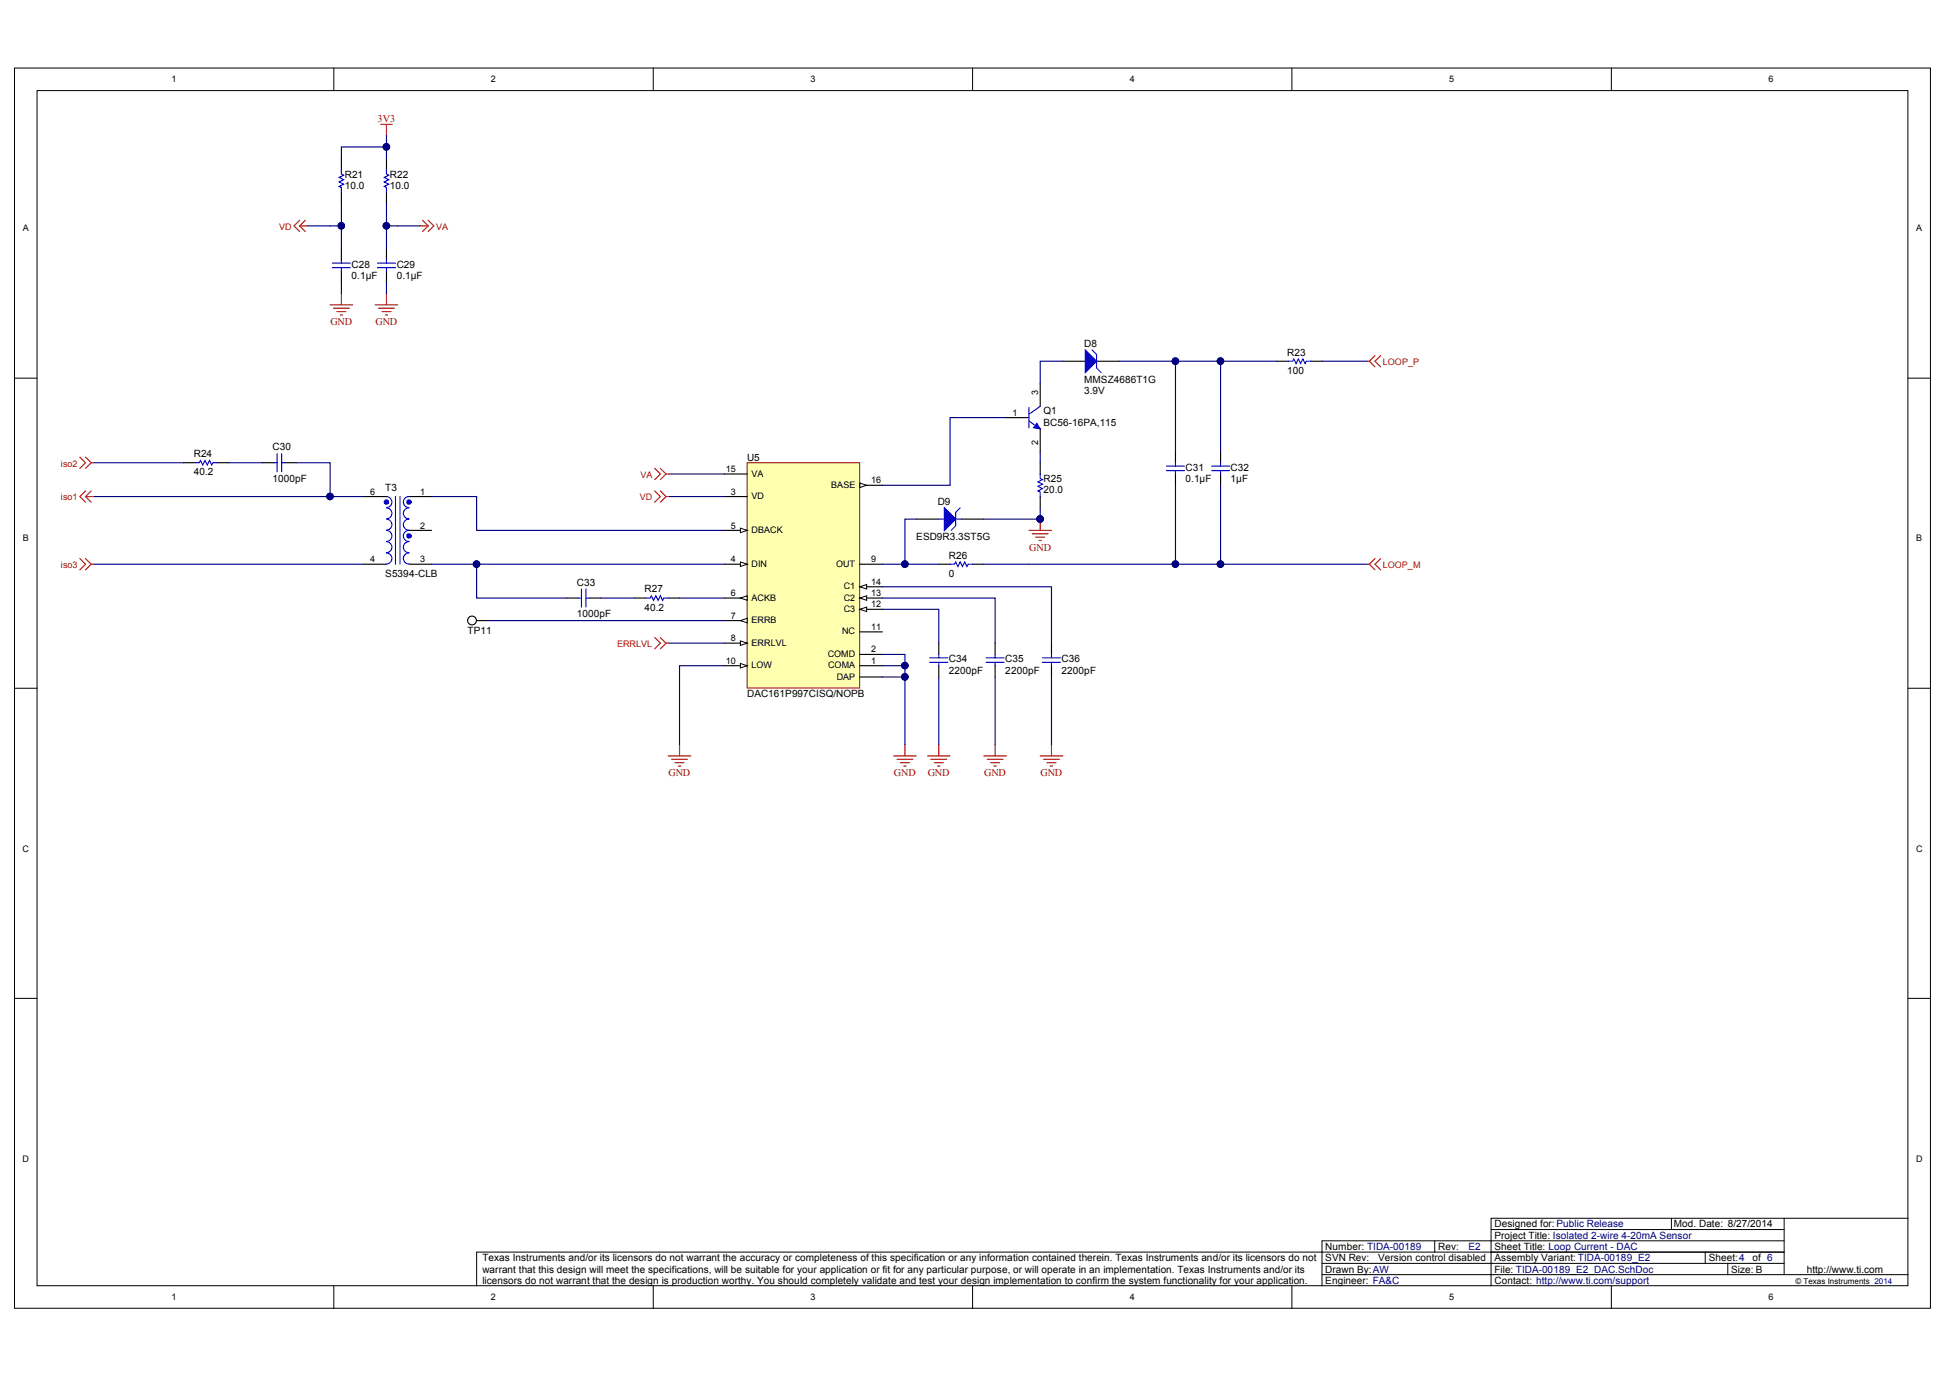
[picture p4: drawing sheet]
<svg xmlns="http://www.w3.org/2000/svg" width="420mm" height="297mm" viewBox="0 0 420 297" stroke-linecap="round" stroke-linejoin="round" font-family="sans-serif">
<defs><g id="words">
<g font-size="2.2" fill="#800000">
<text x="81.4" y="26.4">3V3</text>
<text x="71.2" y="70.1">GND</text>
<text x="81" y="70.1">GND</text>
<text x="221.9" y="118.7">GND</text>
<text x="144.1" y="167.3">GND</text>
<text x="192.7" y="167.3">GND</text>
<text x="200" y="167.3">GND</text>
<text x="212.2" y="167.3">GND</text>
<text x="224.3" y="167.3">GND</text>
</g>
<g font-size="2.2">
<text x="74.3" y="40.7">10.0</text>
<text x="74.3" y="38.3">R21</text>
<text x="84.1" y="40.7">10.0</text>
<text x="84.1" y="38.3">R22</text>
<text x="75.8" y="57.7">C28</text>
<text x="85.5" y="57.7">C29</text>
<text x="75.8" y="60.1">0.1µF</text>
<text x="85.5" y="60.1">0.1µF</text>
<text x="233.8" y="74.7">D8</text>
<text x="277.5" y="76.7">R23</text>
<text x="233.8" y="82.5">MMSZ4686T1G</text>
<text x="277.5" y="80.6">100</text>
<text x="225" y="89.3">Q1</text>
<text x="233.8" y="85">3.9V</text>
<text x="225" y="91.8">BC56-16PA,115</text>
<text x="41.8" y="98.6">R24</text>
<text x="58.8" y="97.1">C30</text>
<text x="161.1" y="99.3">U5</text>
<text x="255.6" y="101.5">C31</text>
<text x="265.3" y="101.5">C32</text>
<text x="41.8" y="102.4">40.2</text>
<text x="58.8" y="103.9">1000pF</text>
<text x="83.1" y="105.8">T3</text>
<text x="225" y="106.3">20.0</text>
<text x="225" y="103.9">R25</text>
<text x="255.6" y="103.9">0.1µF</text>
<text x="265.3" y="103.9">1µF</text>
<text x="202.2" y="108.8">D9</text>
<text x="197.6" y="116.3">ESD9R3.3ST5G</text>
<text x="83.1" y="124.3">S5394-CLB</text>
<text x="204.6" y="124.3">0</text>
<text x="204.6" y="120.4">R26</text>
<text x="124.4" y="126.3">C33</text>
<text x="139" y="131.6">40.2</text>
<text x="139" y="127.7">R27</text>
<text x="100.8" y="136.7">TP11</text>
<text x="124.4" y="133.1">1000pF</text>
<text x="204.6" y="142.8">C34</text>
<text x="216.8" y="142.8">C35</text>
<text x="228.9" y="142.8">C36</text>
<text x="204.6" y="145.2">2200pF</text>
<text x="216.8" y="145.2">2200pF</text>
<text x="228.9" y="145.2">2200pF</text>
<text x="161.1" y="150.3">DAC161P997CISQ/NOPB</text>
<text x="285.8" y="269.5">Number: TIDA-00189</text>
<text x="310.1" y="269.5">Rev:</text>
<text x="322.2" y="269.5">Sheet Title: Loop Current - DAC</text>
<text x="322.2" y="267">Project Title: Isolated 2-wire 4-20mA Sensor</text>
<text x="322.2" y="264.6">Designed for: Public Release</text>
<text x="360.9" y="264.6">Mod. Date: 8/27/2014</text>
<text x="104" y="271.9">Texas Instruments and/or its licensors do not warrant the accuracy or completeness of this specification or any information contained therein. Texas Instruments and/or its licensors do not</text>
<text x="104" y="274.3">warrant that this design will meet the specifications, will be suitable for your application or fit for any particular purpose, or will operate in an implementation. Texas Instruments and/or its</text>
<text x="285.8" y="274.3">Drawn By:AW</text>
<text x="285.8" y="271.9">SVN Rev:</text>
<text x="297.2" y="271.9">Version control disabled</text>
<text x="322.2" y="274.3">File: TIDA-00189_E2_DAC.SchDoc</text>
<text x="322.2" y="271.9">Assembly Variant: TIDA-00189_E2</text>
<text x="368.4" y="271.9">Sheet:4</text>
<text x="373.3" y="274.3">Size: B</text>
<text x="377.9" y="271.9">of 6</text>
<text x="389.6" y="274.3">http://www.ti.com</text>
<text x="104" y="276.7">licensors do not warrant that the design is production worthy. You should completely validate and test your design implementation to confirm the system functionality for your application.</text>
<text x="285.8" y="276.7">Engineer: FA&amp;C</text>
<text x="322.2" y="276.7">Contact: http://www.ti.com/support</text>
</g>
<text font-size="2.2" fill="#000080" x="316.6" y="269.5">E2</text>
<g font-size="1.9">
<text x="37" y="17.8">1</text>
<text x="105.9" y="17.8">2</text>
<text x="174.7" y="17.8">3</text>
<text x="243.6" y="17.8">4</text>
<text x="312.4" y="17.8">5</text>
<text x="381.3" y="17.8">6</text>
<text x="4.9" y="49.9">A</text>
<text x="413.2" y="49.9">A</text>
<text x="218.3" y="89.6">1</text>
<text x="223.9" y="85.2" transform="rotate(-90 223.9 85.2)">3</text>
<text x="223.9" y="96" transform="rotate(-90 223.9 96)">2</text>
<text x="156.5" y="101.7">15</text>
<text x="79.8" y="106.6">6</text>
<text x="90.6" y="106.6">1</text>
<text x="157.6" y="106.6">3</text>
<text x="162.1" y="107.6">VD</text>
<text x="162.1" y="102.7">VA</text>
<text x="179.2" y="105.2">BASE</text>
<text x="187.8" y="104.2">16</text>
<text x="90.6" y="113.9">2</text>
<text x="157.6" y="113.9">5</text>
<text x="4.9" y="116.7">B</text>
<text x="162.1" y="114.9">DBACK</text>
<text x="413.2" y="116.7">B</text>
<text x="79.8" y="121.2">4</text>
<text x="90.6" y="121.2">3</text>
<text x="157.6" y="121.2">4</text>
<text x="162.1" y="122.2">DIN</text>
<text x="180.3" y="122.2">OUT</text>
<text x="187.8" y="121.2">9</text>
<text x="157.6" y="128.5">6</text>
<text x="162.1" y="129.5">ACKB</text>
<text x="181.9" y="131.9">C3</text>
<text x="181.9" y="129.5">C2</text>
<text x="181.9" y="127">C1</text>
<text x="187.8" y="130.9">12</text>
<text x="187.8" y="128.5">13</text>
<text x="187.8" y="126.1">14</text>
<text x="157.6" y="133.4">7</text>
<text x="162.1" y="134.3">ERRB</text>
<text x="181.6" y="136.8">NC</text>
<text x="187.8" y="135.8">11</text>
<text x="156.5" y="143.1">10</text>
<text x="157.6" y="138.2">8</text>
<text x="162.1" y="139.2">ERRLVL</text>
<text x="178.5" y="141.6">COMD</text>
<text x="187.8" y="143.1">1</text>
<text x="187.8" y="140.7">2</text>
<text x="162.1" y="144.1">LOW</text>
<text x="178.5" y="144.1">COMA</text>
<text x="180.4" y="146.5">DAP</text>
<text x="4.9" y="183.6">C</text>
<text x="413.1" y="183.6">C</text>
<text x="4.9" y="250.4">D</text>
<text x="413.1" y="250.4">D</text>
<text x="37" y="280.3">1</text>
<text x="105.9" y="280.3">2</text>
<text x="174.7" y="280.3">3</text>
<text x="243.6" y="280.3">4</text>
<text x="312.4" y="280.3">5</text>
<text x="381.3" y="280.3">6</text>
</g>
<g font-size="1.9" fill="#f00">
<text x="60.2" y="49.5">VD</text>
<text x="94" y="49.5">VA</text>
<text x="298.2" y="78.7">LOOP_P</text>
<text x="13.1" y="100.6">iso2</text>
<text x="13.1" y="107.8">iso1</text>
<text x="138" y="107.8">VD</text>
<text x="138.1" y="103">VA</text>
<text x="13.1" y="122.4">iso3</text>
<text x="298.2" y="122.4">LOOP_M</text>
<text x="133.1" y="139.4">ERRLVL</text>
</g>
<text font-size="1.7" x="387.1" y="276.8">© Texas Instruments 2014</text>
</g></defs>
<g fill="#fff" stroke="#000" stroke-width=".22">
<path d="M3.1 14.7h413.1v267.3h-413.1z"/>
<path d="M8 19.5h403.4v257.6h-403.4z"/>
</g>
<g fill="none" stroke="#000" stroke-width=".22">
<path d="M72 14.7v4.8M140.9 14.7v4.8M209.7 14.7v4.8M278.6 14.7v4.8M347.4 14.7v4.8M3.1 81.5h4.9M411.4 81.5h4.9M3.1 148.4h4.9M411.4 148.4h4.9M3.1 215.2h4.9M411.4 215.2h4.9M72 277.2v4.9"/>
<path d="M140.9 277.2v4.9M209.7 277.2v4.9M278.6 277.2v4.9M285 274.8h126.4M285 272.3h99.7M309.3 267.5v2.4M321.5 265h63.2M347.4 277.2v4.9M360.4 262.6v2.4M367.7 269.9v2.4M372.5 272.3v2.5M384.7 269.9h-281.9v7.3"/>
<path d="M384.7 267.5h-99.7v9.7M384.7 262.6v12.2M411.4 262.6h-89.9v14.6"/>
</g>
<g fill="none" stroke="#000" stroke-width=".24">
<path d="M224.3 99.7v2.5M253.5 97.3v2.4M263.2 97.3v2.4M78.5 107h4.8M88.2 107h4.9M88.2 114.3h4.9M224.3 107v2.5M253.5 102.2v2.4M263.2 102.2v2.4M78.5 121.6h4.8M88.2 121.6h4.9M202.4 138.6v2.5"/>
<path d="M202.4 121.6h2.4M209.7 121.6h2.4M214.6 138.6v2.5M226.7 138.6v2.5M202.4 143.5v2.4M214.6 143.5v2.4M226.7 143.5v2.4"/>
</g>
<g fill="none" stroke="#00f" stroke-width=".24">
<path d="M253.5 99.7v.8M263.2 99.7v.8M83.3 109.5a1.19 1.19 0 0 1 1.2 1.2 1.19 1.19 0 0 1-1.2 1.2M83.3 107a1.19 1.19 0 0 1 1.2 1.2 1.19 1.19 0 0 1-1.2 1.2M83.3 111.9a1.19 1.19 0 0 1 1.2 1.2 1.19 1.19 0 0 1-1.2 1.2M83.3 116.8a1.19 1.19 0 0 1 1.2 1.2 1.19 1.19 0 0 1-1.2 1.1M83.3 114.3a1.19 1.19 0 0 1 1.2 1.2 1.19 1.19 0 0 1-1.2 1.2M83.3 119.2a1.19 1.19 0 0 1 1.2 1.2 1.19 1.19 0 0 1-1.2 1.2M85.3 107v14.6M86.2 107v14.6M88.2 116.8a1.19 1.19 0 0 0-1.2 1.2 1.19 1.19 0 0 0 1.2 1.1M88.2 114.3a1.19 1.19 0 0 0-1.2 1.2 1.19 1.19 0 0 0 1.2 1.2"/>
<path d="M88.2 119.2a1.19 1.19 0 0 0-1.2 1.2 1.19 1.19 0 0 0 1.2 1.2M88.2 109.5a1.19 1.19 0 0 0-1.2 1.2 1.19 1.19 0 0 0 1.2 1.2M88.2 107a1.19 1.19 0 0 0-1.2 1.2 1.19 1.19 0 0 0 1.2 1.2M88.2 111.9a1.19 1.19 0 0 0-1.2 1.2 1.19 1.19 0 0 0 1.2 1.2M224.3 102.2v.9l.5 .3-1 .5 1 .5-1 .4 1 .5-1 .5 .5 .3v.9M251.5 100.5h3.9M251.5 101.4h3.9M253.5 101.4v.8M261.2 100.5h3.9M261.2 101.4h3.9M263.2 101.4v.8M204.8 121.6h1l.3-.5 .4 1 .5-1 .5 1 .5-1 .5 1 .2-.5h1"/>
<path d="M200.5 141.8h3.9M200.5 142.8h3.9M202.4 141.1v.7M202.4 142.8v.7M212.6 141.8h3.9M212.6 142.8h3.9M214.6 141.1v.7M214.6 142.8v.7M224.8 141.8h3.9M224.8 142.8h3.9M226.7 141.1v.7M226.7 142.8v.7"/>
</g>
<path d="M217 90h-12.2v14.6M224.3 97.3v2.4" fill="none" stroke="#000080" stroke-width=".24"/>
<g fill="none" stroke="#800000" stroke-width=".24">
<path d="M221.9 114.3h4.8M222.6 115.1h3.4M223.3 115.8h2M224 116.5h.5M224.3 111.9v2.4M144.1 162.9h4.8M144.8 163.7h3.4M145.5 164.4h2M146.3 165.1h.5M146.5 160.5v2.4M192.7 162.9h4.9M193.4 163.7h3.4"/>
<path d="M194.2 164.4h1.9M194.9 165.1h.5M195.1 160.5v2.4M200 162.9h4.8M200.7 163.7h3.4M201.4 164.4h2M202.2 165.1h.5M202.4 160.5v2.4M212.1 162.9h4.9M212.9 163.7h3.4M213.6 164.4h1.9M214.3 165.1h.5"/>
<path d="M214.6 160.5v2.4M224.3 162.9h4.8M225 163.7h3.4M225.7 164.4h2M226.5 165.1h.5M226.7 160.5v2.4"/>
</g>
<circle cx="224.3" cy="111.9" r=".7" fill="#000080" stroke="#000080" stroke-width=".22"/>
<g fill="none" stroke="#00f" stroke-width=".73">
<circle cx="83.3" cy="108.2" r=".22"/>
<circle cx="88.2" cy="108.2" r=".22"/>
<circle cx="88.2" cy="115.5" r=".22"/>
</g>
<path d="M161.1 99.7h24.3v48.6h-24.3z" fill="#ffffb0" stroke="#800000" stroke-width=".22"/>
<path d="M156.2 107h4.9M156.2 121.6h4.9M185.4 143.5h4.9M185.4 141.1h4.9" fill="none" stroke="#000" stroke-width=".24"/>
<path d="M159.6 121.1l1.5 .5-1.5 .5z" fill="#fff" stroke="#000" stroke-width=".22"/>
<path d="M156.2 114.3h4.9" fill="none" stroke="#000" stroke-width=".24"/>
<path d="M159.6 113.8l1.5 .5-1.5 .5z" fill="#fff" stroke="#000" stroke-width=".22"/>
<path d="M156.2 128.9h4.9" fill="none" stroke="#000" stroke-width=".24"/>
<path d="M159.6 128.9l1.5-.5v1z" fill="#fff" stroke="#000" stroke-width=".22"/>
<path d="M156.2 133.8h4.9" fill="none" stroke="#000" stroke-width=".24"/>
<path d="M159.6 133.8l1.5-.5v1z" fill="#fff" stroke="#000" stroke-width=".22"/>
<path d="M156.2 138.6h4.9" fill="none" stroke="#000" stroke-width=".24"/>
<path d="M159.6 138.2l1.5 .4-1.5 .5z" fill="#fff" stroke="#000" stroke-width=".22"/>
<path d="M185.4 121.6h4.9M156.2 143.5h4.9" fill="none" stroke="#000" stroke-width=".24"/>
<path d="M159.6 143l1.5 .5-1.5 .5z" fill="#fff" stroke="#000" stroke-width=".22"/>
<path d="M185.4 136.2h4.9M185.4 131.3h4.9" fill="none" stroke="#000" stroke-width=".24"/>
<path d="M185.4 131.3l1.5-.4v.9z" fill="#fff" stroke="#000" stroke-width=".22"/>
<path d="M185.4 128.9h4.9" fill="none" stroke="#000" stroke-width=".24"/>
<path d="M185.4 128.9l1.5-.5v1z" fill="#fff" stroke="#000" stroke-width=".22"/>
<path d="M185.4 126.5h4.9" fill="none" stroke="#000" stroke-width=".24"/>
<path d="M185.4 126.5l1.5-.5v1z" fill="#fff" stroke="#000" stroke-width=".22"/>
<path d="M156.2 102.2h4.9M185.4 104.6h4.9" fill="none" stroke="#000" stroke-width=".24"/>
<path d="M185.4 104.1l1.5 .5-1.5 .5z" fill="#fff" stroke="#000" stroke-width=".22"/>
<path d="M229.1 77.9h4.9M236.4 77.9h4.9M56.6 99.7h2.4M61.5 99.7h2.4M122.2 128.9h2.4M127.1 128.9h2.4M185.4 145.9h4.9" fill="none" stroke="#000" stroke-width=".24"/>
<g fill="none" stroke="#000080" stroke-width=".24">
<path d="M229.1 77.9h-4.8v4.8M241.3 77.9h21.9v19.4M253.5 77.9v19.4M20.1 99.7h19.5M49.3 99.7h7.3M63.9 99.7h7.3v7.3h7.3M20.1 107h51.1M93.1 107h9.7v7.3h53.4M144.1 102.2h12.1M144.1 107h12.1M190.3 104.6h14.5M253.5 104.6v17h-41.4"/>
<path d="M263.2 104.6v17h-9.7M20.1 121.6h58.4M93.1 121.6h63.1M102.8 121.6v7.3h19.4M129.5 128.9h7.3M146.5 128.9h9.7M190.3 121.6h12.1M190.3 131.3h12.1v7.3M190.3 128.9h24.3v9.7M190.3 126.5h36.4v12.1M156.2 143.5h-9.7v17M190.3 145.9h4.8v14.6"/>
<path d="M190.3 143.5h4.8v2.4M190.3 141.1h4.8v2.4M202.4 145.9v14.6M214.6 145.9v14.6M226.7 145.9v14.6"/>
</g>
<g fill="#000080" stroke="#000080" stroke-width=".22">
<circle cx="195.1" cy="121.6" r=".7"/>
<circle cx="253.4" cy="121.6" r=".7"/>
<circle cx="263.1" cy="121.6" r=".7"/>
<circle cx="195.1" cy="145.9" r=".7"/>
<circle cx="195.1" cy="143.5" r=".7"/>
<circle cx="253.4" cy="77.8" r=".7"/>
<circle cx="263.1" cy="77.8" r=".7"/>
<circle cx="102.7" cy="121.6" r=".7"/>
<circle cx="71.2" cy="107" r=".7"/>
</g>
<g fill="none" stroke="#f00" stroke-width=".24">
<path d="M17.2 98.5l1.2 1.2-1.2 1.3M18.4 98.5l1.3 1.2M19.7 99.7l-1.3 1.3M19.7 99.7h.4M18.4 107h1.7M18.4 107l1.3 1.3M18.4 105.8l-1.2 1.2 1.2 1.3M19.7 105.8l-1.3 1.2M141.2 101l1.2 1.2-1.2 1.2M141.2 105.8l1.2 1.2-1.2 1.3M142.4 101l1.2 1.2M142.4 105.8l1.2 1.2"/>
<path d="M143.6 102.2l-1.2 1.2M143.6 102.2h.5M143.6 107l-1.2 1.3M143.6 107h.5M17.2 120.4l1.2 1.2-1.2 1.2M18.4 120.4l1.3 1.2M19.7 121.6l-1.3 1.2M19.7 121.6h.4"/>
</g>
<path d="M234 75.4l2.4 2.5-2.4 2.4z" fill="#00f" stroke="#00f" stroke-width=".24"/>
<path d="M235.5 75.4l.9 1v2.9l1 1M59 99.7h.8M59.8 97.8v3.9M60.7 97.8v3.9M60.7 99.7h.8M124.6 128.9h.8M125.4 127v3.9M126.3 127v3.9M126.3 128.9h.8" fill="none" stroke="#00f" stroke-width=".24"/>
<circle cx="101.8" cy="133.8" r=".95" fill="#fff" stroke="#000" stroke-width=".24"/>
<g fill="none" stroke="#000" stroke-width=".24">
<path d="M73.6 34.1v2.4M83.3 34.1v2.4M73.6 41.4v2.4M73.6 53.6v2.4M73.6 58.4v2.5M83.3 41.4v2.4M83.3 53.6v2.4M83.3 58.4v2.5M275.3 77.9h2.5M282.6 77.9h2.4M39.6 99.7h2.4M46.9 99.7h2.4"/>
<path d="M217 90h4.9M224.3 82.7v4.9M224.3 92.5v4.8M197.6 111.9h4.8M207.3 111.9h4.8M102.8 133.8h2.4M136.8 128.9h2.4M144.1 128.9h2.4"/>
</g>
<g fill="none" stroke="#000080" stroke-width=".24">
<path d="M83.3 29.3v4.8M83.3 31.7h-9.7v2.4M66.3 48.7h7.3M73.6 43.8v9.8M83.3 43.8v9.8M83.3 48.7h7.3M73.6 60.9v2.4M83.3 60.9v2.4M263.2 77.9h12.1M285 77.9h9.8M197.6 111.9h-2.5v9.7M224.3 109.5v2.4h-12.2"/>
<path d="M105.2 133.8h51M144.1 138.6h12.1M263.2 121.6h31.6"/>
</g>
<path d="M82.1 26.8h2.4M83.3 26.8v2.5M71.2 65.7h4.8M71.9 66.4h3.4M72.6 67.2h2M73.4 67.9h.5M73.6 63.3v2.4M80.9 65.7h4.9M81.6 66.4h3.4M82.4 67.2h1.9M83.1 67.9h.5M83.3 63.3v2.4" fill="none" stroke="#800000" stroke-width=".24"/>
<g fill="none" stroke="#00f" stroke-width=".24">
<path d="M73.6 36.5v1l.5 .3-1 .4 1 .5-1 .5 1 .5-1 .5 .5 .2v1M83.3 36.5v1l.5 .3-1 .4 1 .5-1 .5 1 .5-1 .5 .5 .2v1M71.7 56.7h3.9M71.7 57.7h3.9M73.6 56v.7M73.6 57.7v.7M81.4 56.7h3.9M81.4 57.7h3.9M83.3 56v.7M83.3 57.7v.7M277.8 77.9h.9l.3-.5 .5 1 .4-1 .5 1 .5-1 .5 1 .2-.5h1M42 99.7h1l.2-.4 .5 .9 .5-.9 .5 .9 .5-.9 .5 .9 .2-.5h1"/>
<path d="M221.9 90.8l2.4 1.7M221.9 87.8v4.4M224.3 87.6l-2.4 1.7M202.4 111.9h1.5M206.1 111.9h1.2M207 109.5l-.9 .9v3l-1 .9M139.2 128.9h1l.2-.5 .5 1 .5-1 .5 1 .5-1 .5 1 .2-.5h1"/>
</g>
<g fill="none" stroke="#f00" stroke-width=".24">
<path d="M64.6 48.7h1.7M64.6 48.7l1.2 1.2M64.6 47.5l-1.2 1.2 1.2 1.2M65.8 47.5l-1.2 1.2M90.6 48.7h1.7M91.1 47.5l1.2 1.2M92.3 48.7l-1.2 1.2M92.3 47.5l1.2 1.2-1.2 1.2M294.8 77.9h.5M295.3 77.9l1.2 1.2M296.5 76.7l-1.2 1.2M297.7 76.7l-1.2 1.2 1.2 1.2"/>
<path d="M141.2 137.4l1.2 1.2-1.2 1.3M142.4 137.4l1.2 1.2M143.6 138.6l-1.2 1.3M143.6 138.6h.5M294.8 121.6h.5M295.3 121.6l1.2 1.2M296.5 120.4l-1.2 1.2M297.7 120.4l-1.2 1.2 1.2 1.2"/>
</g>
<g fill="#000080" stroke="#000080" stroke-width=".22">
<circle cx="83.3" cy="48.7" r=".7"/>
<circle cx="73.6" cy="48.7" r=".7"/>
<circle cx="83.3" cy="31.7" r=".7"/>
<circle cx="263.1" cy="121.6" r=".7"/>
<circle cx="263.1" cy="77.8" r=".7"/>
<circle cx="195.1" cy="121.6" r=".7"/>
<circle cx="224.3" cy="111.9" r=".7"/>
</g>
<path d="M223.6 91.2l.7 1.3-1.5-.3z" fill="#00f" stroke="#00f" stroke-width=".22"/>
<path d="M203.6 109.5l2.5 2.4-2.5 2.4z" fill="#00f" stroke="#00f" stroke-width=".24"/>
<use href="#words"/>
</svg>
